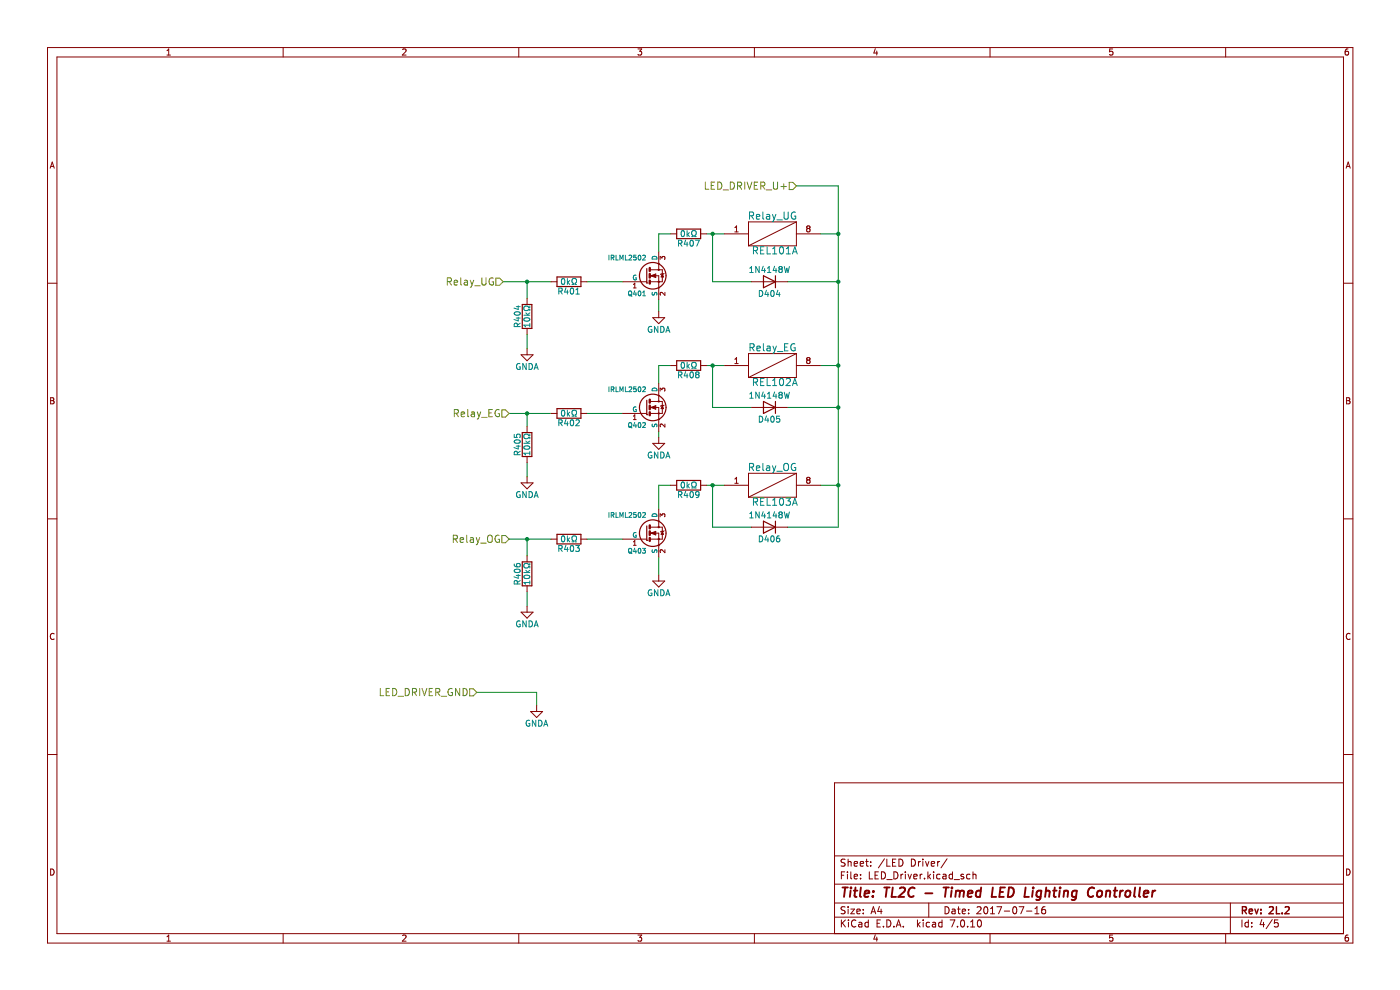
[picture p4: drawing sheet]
<svg xmlns="http://www.w3.org/2000/svg" width="297mm" height="210mm" viewBox="0 0 297 210" stroke-linecap="round" stroke-linejoin="round" font-family="sans-serif">
<g fill="none" stroke="#840000" stroke-width=".21">
<path d="M10.1 10.1h276.9v189.9h-276.9zM12.1 12.1h272.9v185.9h-272.9zM35.4 11.7h.8M35.4 10.8l.4-.4v1.3M60.1 10.1v2M85.4 10.5l.5-.1 .2 .4-.8 .9h.8M110.1 10.1v2M135.3 10.4h.8l-.4 .5 .4 .1v.6l-.2 .1-.6-.1M160 10.1v2M185.7 10.3l-.3 .9h.8M186 10.8v.9M210 10.1v2"/>
<path d="M236 10.4h-.6v.6l.6-.1v.7l-.1 .1-.5-.1M260 10.1v2M286 10.4h-.4l-.2 .3v.7l.2 .3 .4-.1v-.7h-.4l-.2 .2M10.6 35.7l.5-1.3 .4 1.3M10.8 35.3h.6M285.6 35.7l.4-1.3 .4 1.3M285.7 35.3h.6M10.1 60.1h2M285 60.1h2M10.7 84.4h.5l.2 .2-.2 .4 .2 .1 .1 .3-.3 .3h-.5zM10.7 85h.5M285.7 84.4h.4l.3 .2-.3 .4 .3 .1v.3l-.2 .3h-.5z"/>
<path d="M285.7 85h.4M10.1 110.1h2M111.8 117.9v1.3M116.9 114.4h1.3M123.2 114.4h1.3M138 111.8h2.5v2.6h-2.5M139.7 115.6h.1M139.7 110.6h.1M139.7 110.6v1.2M139.7 114.4v1.2M140.9 112.6l-.8 .2M285 110.1h2"/>
<path d="M11.5 134.5a.58 .58 0 0 0-.8 .5 .58 .58 0 0 0 .8 .5M111.8 124.3v1.2M138.5 123.2h2.5l-1.3 1.3zM139.7 122v1.2M286.4 134.5a.58 .58 0 0 0-.8 .5 .58 .58 0 0 0 .8 .5M10.1 160.1h2M285 166.1h-108v31.9M285 160.1h2M10.7 184.3a.66 .66 0 0 1 .8 .7 .66 .66 0 0 1-.8 .6zM35.4 198.7l.4-.4v1.3M35.4 199.6h.8M60.1 198v2"/>
<path d="M85.4 198.5l.5-.2 .2 .4-.8 .9h.8M110.1 198v2M135.3 198.3h.8l-.4 .5 .4 .2v.5l-.2 .1-.6-.1M160 198v2M177 194.5h108M177 191.5h108M177 187.6h108M177 181.6h108M178.5 185.7h.5M178.5 195.1v1.5M178.7 195.8l.7 .8M179.2 184.9h-.7v1.5"/>
<path d="M179.3 192.4l-.6-.1-.2 .2v.4l.6 .3 .2 .3-.3 .3h-.6M179.3 182.3l-.6-.1-.2 .2v.4l.6 .3 .2 .4-.3 .2h-.6M179.4 195.1l-.9 .9M179.8 184.9v.2M179.8 185.4v1M179.9 182.2v1.5M179.9 192.3v.2M179.9 192.8v1M179.9 182.9l.2-.2 .4 .1 .1 .9M180 195.1v.2M180 195.6v1M180.5 192.8h.8l-.8 1h.8"/>
<path d="M180.5 184.9v1.3l.2 .2M181.2 183.2l.7-.1-.1-.3-.4-.1-.2 .3 .1 .7h.5M181.2 185.9l.7-.1-.1-.3-.4-.1-.2 .3 .1 .7h.5M181.6 195.3a.71 .71 0 0 0-1 .5 .71 .71 0 0 0 .7 .8l.3-.1M181.8 193.3l.7-.1-.1-.3-.4-.1-.2 .2v.8h.6M182.2 195.7h.6v.9M182.5 183.2l.7-.1-.1-.3-.4-.1-.2 .3 .1 .7h.5M182.6 186.3v.1M182.6 185.5v.2M182.8 196l-.5 .1-.2 .2 .2 .3h.5M183.1 193.7v.1M183.1 192.9v.1"/>
<path d="M183.6 182.7h.6M183.8 182.2v1.3l.4 .2M184.2 195.7l-.4-.1-.3 .3 .1 .7h.6M184.2 195.1v1.5M184.4 184.9v1.5h.7M184.7 183.6v.1M184.7 182.8v.2M184.8 193.8l.5-1.5 .5 1.5M184.9 193.4h.7M185.6 185.7h.5M185.7 198.3l-.3 .9h.8M186 198.8v.8"/>
<path d="M186.1 195.8h.5M186.3 184.9h-.7v1.5h.7M186.6 192.3l-.4 1h.9M186.8 195.1h-.7v1.5h.7M186.9 192.8v1M187 184.9a.76 .76 0 0 1 .9 .8 .76 .76 0 0 1-.9 .7zM187.4 196.5v.1M187.6 182.2l-1.3 1.9M188.1 195.1a.76 .76 0 0 1 .9 .8 .76 .76 0 0 1-.9 .7zM188.1 182.2v1.5h.7M188.1 186.6h1.2M189.3 183h.5"/>
<path d="M189.6 196.5v.1M189.6 184.9a.76 .76 0 0 1 .9 .8 .76 .76 0 0 1-.9 .7zM190.1 182.2h-.8v1.5h.8M190.1 196.6l.5-1.5 .5 1.5M190.3 196.2h.7M190.7 182.2a.76 .76 0 0 1 .9 .8 .76 .76 0 0 1-.9 .7zM191.1 185.4v1M191.6 185.4l-.5 .3M191.6 196.5v.1M192.1 184.9v.2M192.1 185.4v1M192.6 185.4l.4 1 .3-1"/>
<path d="M193.3 182.2a.76 .76 0 0 1 .9 .8 .76 .76 0 0 1-.9 .7zM193.8 185.9l.8-.1-.1-.3-.4-.1-.3 .3 .1 .7h.6M194.6 195.1v1.5M194.8 196.1l.4 .5M194.8 182.7v1M195.2 195.6l-.6 .6M195.2 185.4v1M195.3 182.7l-.5 .3M195.6 185.4l-.4 .3M195.8 182.2v.2M195.8 182.7v1M195.8 195.1v.2"/>
<path d="M195.8 195.6v1M196.1 186.3v.1M196.3 182.7l.4 1 .4-1M196.8 184.9v1.5M197 185.9l.4 .5M197 191.5v3M197.2 195.7l-.4-.1-.3 .3 .1 .7h.6M197.4 185.4l-.6 .6M197.6 183.2l.7-.1-.1-.3-.4-.1-.2 .3v.7h.6M197.8 195.7h.6l.1 .9M198.1 184.9v.2M198.1 185.4v1"/>
<path d="M198.5 196l-.5 .1-.2 .2 .2 .3h.5M198.9 182.7v1M199.3 182.7l-.4 .3M199.4 185.5l-.4-.1-.3 .3 .1 .7h.6M199.8 195.7l-.4-.1-.3 .3 .2 .7h.5M199.8 195.1v1.5M200.1 185.5h.5l.1 .9M200.5 192.3a.76 .76 0 0 1 .9 .8 .76 .76 0 0 1-.9 .7zM200.7 185.8l-.5 .1-.2 .2 .2 .3h.5M200.9 182.2l-1.3 1.9M201.6 195.1h1l-.7 1.5M202 192.9h.6v.9"/>
<path d="M202.1 185.5l-.5-.1-.3 .3 .2 .7h.6M202.1 184.9v1.5M202.4 186.6h1.2M202.6 193.2l-.5 .1-.2 .2 .2 .3h.5M203.1 192.8h.6M203.1 196.5v.1M203.3 192.3v1.3l.4 .2M203.9 195.3l.2-.2a.8 .8 0 0 1 .5 .8 .8 .8 0 0 1-.5 .7l-.3-.5zM204.1 193.3l.7-.1v-.3l-.5-.1-.2 .2 .1 .8h.6M204.4 185.5l-.3-.1-.3 .3 .1 .2 .5 .1v.4h-.6M205.3 196.5v.1M205.5 193.7v.1"/>
<path d="M205.5 192.9v.1M205.8 185.5l-.5-.1-.2 .3 .1 .7h.6M205.9 196.6h.9M205.9 195.6l.4-.5v1.5M206.4 185.6l.2-.2 .4 .1 .1 .9M206.4 184.9v1.5M207.3 192.5l.5-.2 .3 .5-.9 1h.9M207.5 195.3l.2-.2a.8 .8 0 0 1 .5 .8 .8 .8 0 0 1-.5 .7l-.4-.5zM208.8 192.5l.3-.2a.8 .8 0 0 1 .5 .8 .8 .8 0 0 1-.5 .7l-.4-.5zM210 198v2M210.1 193.8h.9M210.1 192.8l.5-.5v1.5"/>
<path d="M211.5 192.3h1l-.7 1.5M213.1 193.3h1.1M215 192.5l.2-.2a.8 .8 0 0 1 .5 .8 .8 .8 0 0 1-.5 .7l-.4-.5zM216.2 192.3h1l-.6 1.5M217.8 193.3h1.1M219.6 193.8h.8M219.6 192.8l.4-.5v1.5M221.7 192.3l-.4 .1a1.01 1.01 0 0 0 0 1.4l.5-.1v-.5l-.2-.3-.5 .1-.1 .2M236 198.3h-.6v.7l.6-.1v.6l-.1 .1-.5-.1M260 198v2M261 191.5v6.5M263.5 195.1v1.5"/>
<path d="M264.8 195.7l-.4-.1-.3 .3 .2 .7h.5M264.8 195.1v1.5M265.5 196.5v.1M265.5 195.7v.1M267.7 195.1l-.4 1h1M268 195.6v1M269.9 195.1l-1.3 1.9M271.1 195.1h-.7l-.1 .7 .2-.1 .5 .1 .2 .2-.1 .5-.2 .1-.6-.1M285.7 184.3a.66 .66 0 0 1 .7 .7 .66 .66 0 0 1-.7 .6zM286 198.3l-.4 .1-.2 .3v.7l.2 .2 .4-.1v-.6l-.4-.1-.2 .3"/>
</g>
<path d="M263.6 193.1l.7-.1 .1-.2v-.3l-.8-.2v1.5M263.9 193.1l.5 .7M265 193.3l.7-.1-.1-.3-.4-.1-.2 .2 .1 .8h.5M266.2 192.8l.4 1 .3-1M267.5 193.7v.1M267.5 192.9v.1M269.3 192.5l.6-.2 .2 .5-.9 1h.9M270.8 192.3v1.5h.7M272 193.7v.1M272.6 192.5l.6-.2 .3 .5-.9 1h.9" fill="none" stroke="#840000" stroke-width=".3"/>
<g fill="none" stroke="#840000" stroke-width=".4">
<path d="M178.7 188.3h1.2M179.3 188.3l-.2 2M180.5 188.9l-.2 1.4M180.5 188.3v.1M181.1 188.9h.8M181.5 188.3l-.2 1.7v.2l.4 .1M182.6 188.3l-.2 1.7 .3 .3M183.4 189.6l1-.2-.1-.4h-.7l-.2 1 .2 .3 .6-.1M185.2 190.1l-.1 .2M185.3 189v.2M187.6 188.3h1.1M188.2 188.3l-.3 2"/>
<path d="M189.4 188.3l-.3 2h1M190.9 188.4l.3-.1h.5l.2 .1 .1 .4-.1 .3-1.3 1.2h1.2M194 188.4a.88 .88 0 0 0-1 0 .88 .88 0 0 0-.3 1 .69 .69 0 0 0 .3 .8 .69 .69 0 0 0 .8-.1M196.3 189.5h1.5M200.2 188.3h1.1M200.7 188.3l-.2 2M201.9 188.9l-.2 1.4M202 188.3l-.1 .1M202.8 189.1l.6-.2 .3 .3M202.8 188.9l-.1 1.4M203.7 189.2a.5 .5 0 0 1 .7-.2v1.3M203.7 189.2l-.2 1.1"/>
<path d="M205.3 189.6l1-.2-.1-.4h-.7l-.2 1 .2 .3 .6-.1M208.1 189a.66 .66 0 0 0-1 .3l-.1 .6 .2 .3h.7M208.2 188.3l-.3 2M210.6 188.3l-.2 2h.9M212.1 189.2h.7M213.2 188.3h-1l-.2 2h.9M214.1 188.3a.96 .96 0 0 1 1 .5 .96 .96 0 0 1-.3 1.2l-.5 .3h-.5zM217.6 188.3l-.3 2h1M219.1 188.9l-.2 1.4M219.2 188.3v.1M220.9 189a.66 .66 0 0 0-1 .3l-.1 .6 .2 .3h.8M220.9 188.9l-.2 1.6-.4 .4-.5-.1"/>
<path d="M221.8 189.1l.4-.2 .4 .1v1.3M222 188.3l-.3 2M223.4 188.9h.8M223.8 188.3l-.2 1.7v.2l.4 .1M224.8 188.9l-.1 1.4M224.9 188.3v.1M225.8 189.1l.3-.2 .4 .1v1.3M225.8 188.9l-.2 1.4M228.4 189a.66 .66 0 0 0-1 .3v.6l.1 .3h.8M228.4 188.9l-.2 1.6-.4 .4-.5-.1M232.1 188.4a.88 .88 0 0 0-1 0 .88 .88 0 0 0-.3 1 .69 .69 0 0 0 .3 .8 .69 .69 0 0 0 .8-.1M232.9 189.1l.1-.1a.5 .5 0 0 1 .8 .3v.6l-.3 .3a.5 .5 0 0 1-.8-.3z"/>
<path d="M234.7 189.1l.3-.2 .5 .1-.1 1.3M234.7 188.9l-.1 1.4M236.3 188.9h.7M236.6 188.3l-.2 1.7 .1 .2 .3 .1M237.7 188.9l-.2 1.4M238.2 188.9l-.3 .1-.3 .3M238.9 189.1l.1-.1a.5 .5 0 0 1 .8 .3l-.1 .6-.2 .3a.5 .5 0 0 1-.8-.3zM240.8 188.3l-.2 1.7 .2 .3M241.9 188.3l-.3 1.7 .3 .3M242.6 189.6l1-.2v-.4h-.8l-.2 1 .2 .3 .6-.1M244.5 188.9l-.1 1.4M245.1 188.9l-.4 .1-.2 .3"/>
</g>
<g fill="none" stroke="#008400" stroke-width=".21">
<path d="M168.9 39.5h8.9v72.3h-10.8M106.7 59.8h10.2M111.8 59.8v3.5M124.5 59.8h7.6M142.3 49.6h-2.6v3.8M149.9 49.6h3.8M151.2 49.6v10.2h8.2M167 59.8h10.8M174 49.6h3.8M111.8 70.9v3.1M139.7 63.6v2.5M142.3 77.5h-2.6v3.9"/>
<path d="M149.9 77.5h3.8M151.2 77.5v8.9h8.2M174 77.5h3.8M108 87.7h8.9M111.8 87.7v2.8M111.8 98.1v3.1M124.5 87.7h7.6M139.7 91.5v1.3M167 86.4h10.8M108 114.4h8.9M111.8 114.4v3.5M124.5 114.4h7.6"/>
<path d="M139.7 118.2v3.8M142.3 102.9h-2.6v5.1M149.9 102.9h3.8M151.2 102.9v8.9h8.2M174 102.9h3.8M111.8 125.5v3.1M101.1 146.9h12.7v2.8"/>
</g>
<g fill="none" stroke="#848400" stroke-width=".21">
<path d="M149.6 38.6v1.5h.8M150.9 39.3h.5M151.6 38.6h-.7v1.5h.7M152.3 38.6a.77 .77 0 0 1 .8 .8 .77 .77 0 0 1-.8 .7zM154.9 38.6a.77 .77 0 0 1 .9 .8 .77 .77 0 0 1-.9 .7zM156.5 39.4l.7-.1 .1-.2v-.3l-.8-.2v1.5M156.8 39.4l.5 .7M158 38.6v1.5M158.5 38.6l.5 1.5 .5-1.5M160 39.3h.5M160.7 38.6h-.7v1.5h.7M161.4 39.4l.7-.1 .2-.2-.1-.3-.8-.2v1.5"/>
<path d="M161.8 39.4l.5 .7M164.1 38.6v1.3l.3 .2h.4l.2-.2v-1.3M165.7 39.6h1.1M166.3 39v1.1M167.4 38.7h.8l.7 .8-.7 .7h-.8zM94.9 59.7h.7l.2-.3-.1-.3-.8-.2v1.6M95.3 59.7l.5 .8M96.4 60l.7-.2-.1-.3-.4-.1-.2 .3v.7h.6M97.7 58.9v1.3l.3 .3M98.5 59.5h.6l.1 1M99.2 59.8l-.5 .1-.2 .2 .2 .4 .5-.1M99.8 59.4l.3 1.1"/>
<path d="M100.5 59.4l-.4 1.1M102.2 58.9v1.3l.3 .3 .5-.1 .1-.2v-1.3M104.6 59a.71 .71 0 0 0-.9 .7 .71 .71 0 0 0 .9 .7l.1-.6h-.3M105.2 59h.8l.7 .8-.7 .7h-.8zM153.4 40.3h1.2M162.6 40.3h1.1M100.1 60.5l-.3 .5M100.7 60.6h1.2M96.4 87.7l.7-.1 .2-.2-.1-.4-.8-.1v1.5M96.8 87.7l.5 .7M97.8 87.9l.8-.2-.1-.2-.4-.1-.3 .2 .1 .7h.6M99.2 86.9v1.3l.2 .2"/>
<path d="M100 87.5h.6l.1 .9M100.7 87.7l-.5 .1-.3 .2 .3 .4 .5-.1M101.3 87.4l.3 1M101.6 88.4l-.3 .5M102 87.4l-.4 1M102.2 88.5h1.2M103.7 87.6h.5M104.4 86.9h-.7v1.5h.7M105.9 86.9a.71 .71 0 0 0-.9 .7 .71 .71 0 0 0 .9 .7l.1-.6h-.3M106.5 86.9h.7l.8 .8-.8 .8h-.7zM96.2 114.3h.7l.1-.3v-.3l-.8-.2v1.6M96.5 114.3l.5 .8"/>
<path d="M97.6 114.6l.7-.2v-.3l-.5-.1-.2 .3 .1 .7h.6M99 113.5v1.3l.2 .3M99.8 114.1h.6l.1 1M100.5 114.4l-.6 .1-.2 .2 .2 .4 .6-.1M101 114l.4 1.1M101.4 115.1l-.4 .5M101.8 114l-.4 1.1M102 115.2h1.1M103.5 113.8l.3-.3a.51 .51 0 0 1 .6 .5v.6a.51 .51 0 0 1-.5 .5 .51 .51 0 0 1-.5-.5zM105.9 113.6a.71 .71 0 0 0-.9 .7 .71 .71 0 0 0 .9 .7l.1-.6h-.3M106.5 113.6h.7l.8 .8-.8 .7h-.7zM80.7 146v1.6h.7"/>
<path d="M81.9 146.8h.5M82.6 146h-.7v1.6h.7M83.3 146a.77 .77 0 0 1 .9 .8 .77 .77 0 0 1-.9 .8zM84.5 147.7h1.1M86 146a.77 .77 0 0 1 .9 .8 .77 .77 0 0 1-.9 .8zM87.5 146.8h.7l.2-.3-.1-.3-.8-.2v1.6M87.9 146.8l.5 .8M89 146v1.6M89.5 146l.5 1.6 .6-1.6M91.1 146.8h.5M91.8 146h-.7v1.6h.7M92.4 146.8h.8l.1-.3-.1-.3-.8-.2v1.6"/>
<path d="M92.8 146.8l.5 .8M93.6 147.7h1.2M95.9 146.1a.71 .71 0 0 0-.9 .7 .71 .71 0 0 0 .9 .7l.1-.6h-.3M97.5 146v1.6l-.9-1.6v1.6M98.2 146a.77 .77 0 0 1 .9 .8 .77 .77 0 0 1-.9 .8zM99.6 146.1h.8l.7 .8-.7 .7h-.8z"/>
</g>
<path d="M110.8 119.2h2v5.1h-2zM118.2 113.3h5v2.1h-5zM137.2 114.6h.1M137.2 111.6v3" fill="none" stroke="#840000" stroke-width=".25"/>
<g fill="none" stroke="#008484" stroke-width=".21">
<path d="M109.1 119.6l.1 .4 .2 .2h.7l.3-.2-.2-.4h-.6v.4l.2 .2M112.4 119.5v.3h-.2a.54 .54 0 0 0-.8-.3 .54 .54 0 0 0-.2 .8l.6 .2 .4-.3h.2v.3M118.6 116.4l.6-.1v-.5l-.6-.1v1.3M118.9 116.4l.4 .6M119.2 113.8l.2-.1a.68 .68 0 0 1 .4 .6 .68 .68 0 0 1-.4 .6l-.3-.4zM120.1 115.6l-.3 .9h.7M120.4 113.7v1.2M120.4 116.1v.9M120.5 114.5l.4 .4M120.9 114.1l-.5 .5M121.1 115.8l.2-.1a.68 .68 0 0 1 .4 .6 .68 .68 0 0 1-.4 .7l-.3-.5zM121.3 114.9h.3v-.2a.54 .54 0 0 1-.2-.7 .54 .54 0 0 1 .7-.3l.2 .6-.3 .4v.2h.3"/>
<path d="M122.1 115.7h.8l-.4 .5 .3 .1v.6l-.1 .1-.6-.1M109.2 120.9a.75 .75 0 0 1 1.2 .3 .72 .72 0 0 1-1.3-.2zM109.5 122.1h.9M109.8 123.9l-.1-.6-.5-.1-.1 .7h1.3M109.9 121.9v.8l-.9-.3M110.4 123.1l-.6 .5M111.1 121.5h1.3M111.2 122.2a.75 .75 0 0 1 1.2 .2 .72 .72 0 0 1-1.3-.1zM111.5 121l.5 .5M112.4 123.2v.7M112.4 123.6h-1.3l.4 .3M112.4 121l-.5 .3"/>
<path d="M138.2 125.2a.58 .58 0 0 0-.7 .5 .58 .58 0 0 0 .8 .5v-.4h-.2M139.6 125.1v1.3l-.8-1.3v1.3M140.2 125.1a.64 .64 0 0 1 .7 .6 .64 .64 0 0 1-.7 .7zM141.3 126.4l.4-1.3 .4 1.3M141.4 126h.6"/>
</g>
<path d="M137.8 111.4v.7M137.8 112.7v.8M137.8 114.1v.6" fill="none" stroke="#840000" stroke-width=".51"/>
<path d="M140.5 112.7l.3 .6h-.5z" fill="#840000"/>
<path d="M138 113.1h1.7v1.3M139.7 114.4h.1M140.5 112.7l.3 .6h-.5z" fill="none" stroke="#840000" stroke-width=".21"/>
<path d="M138.1 113.1l1-.4v.8z" fill-rule="evenodd" fill="#840000"/>
<g fill="none" stroke="#840000" stroke-width=".21">
<path d="M116.9 59.8h1.3M123.2 59.8h1.3M110.5 75.3h2.6l-1.3 1.2zM111.8 63.3v1.3M111.8 69.7v1.2M111.8 74v1.3M142.3 77.5h1.3M148.6 77.5h1.3M111.8 90.5v1.3M111.8 96.8v1.3M116.9 87.7h1.3M123.2 87.7h1.3"/>
<path d="M138 85.2h2.5v2.5h-2.5M138.5 94h2.5l-1.3 1.3zM139.7 89h.1M139.7 83.9h.1M139.7 83.9v1.3M139.7 87.7v1.3M139.7 92.8v1.2M140.9 85.9l-.8 .3M110.5 102.4h2.6l-1.3 1.3zM111.8 101.2v1.2M132.1 114.4h5.1M134.4 115.7h.6"/>
<path d="M134.4 114.9l.3-.2v1M138.1 113.1l1-.4v.8zM138.1 113.1h.1M138.2 113.1h.1M139.7 108v2.6M139.7 115.6v2.6M140 109.6v-.6l.4 .3 .1-.3h.5v.6M141.1 116.6v.6l-.8-.6-.3 .2 .1 .4M110.5 129.9h2.6l-1.3 1.2zM111.8 128.6v1.3M112.6 150.9h2.5l-1.3 1.3zM113.8 149.7v1.2"/>
<circle cx="139.7" cy="114.4" r=".13"/>
<circle cx="139.7" cy="111.8" r=".13"/>
</g>
<g fill="none" stroke="#840000" stroke-width=".25">
<path d="M118.2 58.8h5v2h-5zM110.8 64.6h2v5.1h-2zM143.6 76.5h5v2.1h-5zM110.8 91.8h2v5h-2zM118.2 86.7h5v2h-5zM137.2 88h.1M137.2 84.9v3.1"/>
<circle cx="138.5" cy="113.1" r="2.82"/>
</g>
<g fill="none" stroke="#008484" stroke-width=".21">
<path d="M119.3 59.1h.1a.68 .68 0 0 1 .4 .6 .68 .68 0 0 1-.4 .6 .84 .84 0 0 1-.1-1.2zM120.4 59.1v1.2M120.5 59.9l.4 .4M120.9 59.5l-.5 .5M109.2 66.3a.75 .75 0 0 1 1.2 .3 .72 .72 0 0 1-1.3-.2zM109.5 67.5h.9M109.5 65h.9M109.8 69.3l-.1-.6-.5-.1-.1 .7h1.3M109.9 64.9v.7l-.9-.3M109.9 67.3v.8l-.9-.3M110.3 77.2a.58 .58 0 0 0-.7 .6 .58 .58 0 0 0 .8 .5v-.5h-.3M110.4 68.6l-.6 .4"/>
<path d="M111.1 66.9h1.3M111.2 67.6a.75 .75 0 0 1 1.2 .2 .72 .72 0 0 1-1.3-.1zM111.5 66.4l.5 .5M111.6 77.1v1.3l-.7-1.3v1.3M112.2 77.1a.64 .64 0 0 1 .8 .6 .64 .64 0 0 1-.8 .7zM112.4 64.9v.3h-.2a.54 .54 0 0 0-.8-.2 .54 .54 0 0 0-.2 .7l.6 .2 .4-.3h.2v.3M112.4 68.6v.7M112.4 69h-1.3l.4 .3M112.4 66.4l-.5 .3M113.3 78.4l.4-1.3 .5 1.3M113.4 78h.6M118.6 61.8l.6-.1v-.5l-.6-.1v1.3"/>
<path d="M118.9 61.8l.4 .6M120.1 61l-.3 1h.7M120.4 61.5v.9M121.1 61.2l.2-.1a.68 .68 0 0 1 .4 .6 .68 .68 0 0 1-.4 .7l-.3-.5zM121.3 60.3h.3v-.2a.54 .54 0 0 1-.2-.7 .54 .54 0 0 1 .7-.3l.2 .6-.3 .4v.2h.3M122.2 62.4h.7M122.2 61.5l.3-.4v1.3M143.9 79.5h.7v-.5l-.7-.1v1.3M144.2 79.5l.5 .7M144.6 77l.2-.1a.68 .68 0 0 1 .4 .6 .68 .68 0 0 1-.4 .6l-.3-.5zM145.5 78.8l-.3 .9h.7M145.8 76.9v1.2"/>
<path d="M145.8 79.3v.9M145.9 77.6l.3 .5M146.2 77.3l-.4 .5M146.5 79l.2-.1a.68 .68 0 0 1 .4 .6 .68 .68 0 0 1-.4 .7l-.3-.5zM146.7 78.1h.3v-.2a.54 .54 0 0 1-.2-.8 .54 .54 0 0 1 .7-.2l.2 .6-.3 .4v.2h.3M147.8 79.4l-.2-.2 .2-.3h.3l.2 .2-.2 .3M147.8 79.4l-.2 .3v.3l.2 .2 .4-.1 .1-.2v-.2l-.2-.3M147.8 79.4h.3M109.1 92.2v.6h.6l-.1-.6h.6l.2 .1-.2 .5M109.2 93.4a.61 .61 0 0 1 .7-.2 .61 .61 0 0 1 .4 .6 .75 .75 0 0 1-1.2-.2zM109.5 94.6h.9M109.8 96.4l-.1-.6h-.5l-.1 .6h1.3"/>
<path d="M109.9 94.5v.7l-.9-.3M110.4 95.7l-.6 .4M111.1 94h1.3M111.2 94.8a.75 .75 0 0 1 1.2 .2 .72 .72 0 0 1-1.3-.1zM111.5 93.5l.5 .5M112.4 92.1v.3h-.2a.54 .54 0 0 0-.8-.3 .54 .54 0 0 0-.2 .8l.6 .2 .4-.3h.2v.3M112.4 96.1h-1.3l.4 .4M112.4 95.8v.7M112.4 93.5l-.5 .4M118.6 89.7l.6-.1v-.4l-.6-.2v1.3M118.9 89.7l.4 .6M119.3 87.1l.1-.1a.68 .68 0 0 1 .4 .6 .68 .68 0 0 1-.4 .7 .84 .84 0 0 1-.1-1.2z"/>
<path d="M120.1 89l-.3 .9h.7M120.4 87v1.3M120.4 89.5v.8M120.5 87.8l.4 .5M120.9 87.4l-.5 .5M121.1 89.2l.2-.2a.68 .68 0 0 1 .4 .7 .68 .68 0 0 1-.4 .6l-.3-.5zM121.3 88.3h.3v-.3a.54 .54 0 0 1-.2-.7 .54 .54 0 0 1 .7-.2l.2 .6-.3 .3v.3h.3M122.2 89.2l.5-.2 .2 .4-.8 .9h.8M138.2 96a.58 .58 0 0 0-.7 .5 .58 .58 0 0 0 .8 .5v-.4h-.2M139.6 95.9v1.3l-.8-1.3v1.3M140.2 95.9a.64 .64 0 0 1 .7 .6 .64 .64 0 0 1-.7 .7zM141.3 97.2l.4-1.3 .4 1.3"/>
<path d="M141.4 96.8h.6M110.3 104.3a.58 .58 0 0 0-.7 .6 .58 .58 0 0 0 .8 .5v-.4h-.3M111.6 104.3v1.2l-.7-1.2v1.2M112.2 104.3a.64 .64 0 0 1 .8 .6 .64 .64 0 0 1-.8 .6zM113.3 105.5l.4-1.2 .5 1.2M113.4 105.2h.6M129.2 108.7v1M129.7 109.3l.5-.1v-.4l-.5-.1v1M129.9 109.3l.3 .4M130.7 108.7v1h.5M131.5 109.7v-1l.3 .8 .4-.8v1M132.7 108.7v1h.5"/>
<path d="M133.4 108.8l.4-.1 .2 .3-.6 .7h.6M133.5 116.4l.5 .1v.5l-.2 .3-.4-.1-.1-.5zM133.5 117.1l.6 .3M134.7 116.3l-.3 .7h.6M134.9 116.7v.6M134.9 113a.46 .46 0 0 0-.6 .5 .46 .46 0 0 0 .7 .4v-.4h-.2M134.9 108.7h-.4l-.1 .5h.5v.4h-.5M135.5 108.8l.1-.1a.49 .49 0 0 1 .4 .6 .49 .49 0 0 1-.5 .4l-.1-.3zM135.5 116.4l.1-.1a.49 .49 0 0 1 .4 .5 .49 .49 0 0 1-.5 .5l-.1-.3zM136.3 116.3h.6l-.3 .4 .3 .1v.4h-.6M136.3 108.8l.4-.1 .2 .3-.6 .7h.6M138.4 116.6v.5a.42 .42 0 0 0 .6-.4h.3v.5"/>
<path d="M138.5 109.1a.53 .53 0 0 1 .6-.1 .53 .53 0 0 1 .3 .5h-1.1zM110.3 131.8a.58 .58 0 0 0-.7 .5 .58 .58 0 0 0 .8 .5v-.4h-.3M111.6 131.7v1.3l-.7-1.3v1.3M112.2 131.7a.64 .64 0 0 1 .8 .6 .64 .64 0 0 1-.8 .7zM113.3 133l.4-1.3 .5 1.3M113.4 132.6h.6M112.3 152.8a.58 .58 0 0 0-.7 .6 .58 .58 0 0 0 .8 .5v-.4h-.2M113.7 152.8v1.2l-.8-1.2v1.2M114.3 152.8a.64 .64 0 0 1 .7 .6 .64 .64 0 0 1-.7 .6zM115.4 154l.4-1.2 .4 1.2M115.5 153.7h.6"/>
</g>
<path d="M137.8 84.8v.6M137.8 86v.8M137.8 87.4v.7" fill="none" stroke="#840000" stroke-width=".51"/>
<path d="M140.5 86l.3 .7h-.5z" fill="#840000"/>
<path d="M138 86.4h1.7v1.3M139.7 87.7h.1M140.5 86l.3 .7h-.5z" fill="none" stroke="#840000" stroke-width=".21"/>
<path d="M138.1 86.4l1-.4v.8z" fill-rule="evenodd" fill="#840000"/>
<g fill="none" stroke="#840000" stroke-width=".21">
<path d="M138 57.2h2.5v2.6h-2.5M139.7 56h.1M139.7 56v1.2M139.7 59.8v1.2M140.9 58l-.8 .2M142.3 49.6h1.3M148.6 49.6h1.3M138.5 67.4h2.5l-1.3 1.3zM139.7 61h.1M139.7 66.1v1.3M153.7 77.5h5.1M155.9 77.1h.7"/>
<path d="M155.9 76.2l.4-.3v1.2M168.9 75h-10.1v5.1M168.9 75v5.1h-10.1M168.9 75l-10.1 5.1M168.9 77.5h5.1M171.4 76.4l-.3 .2 .1 .4 .2 .1h.3l.2-.2v-.3l-.3-.2M171.4 76.4l-.3-.2 .3-.3h.2l.3 .2-.3 .3M171.4 76.4h.2M132.1 87.7h5.1M134.4 89h.6M134.4 88.3l.3-.3v1M138.1 86.4l1-.4v.8z"/>
<path d="M138.1 86.4h.1M138.2 86.4h.1M139.7 81.4v2.5M139.7 89v2.5M140 83v-.7l.4 .4 .1-.3h.5v.6M141.1 89.9v.7l-.8-.7-.3 .2 .1 .4M159.4 86.4h7.6M142.3 102.9h1.3M148.6 102.9h1.3M153.7 102.9h5.1M155.9 101.6l.4-.4v1.3M155.9 102.5h.7"/>
<path d="M159.4 111.8h7.6M168.9 102.9h5.1M168.9 100.4h-10.1v5.1M168.9 100.4v5.1h-10.1M168.9 100.4l-10.1 5.1M171.4 101.8l-.3-.2 .3-.4h.2l.3 .3-.3 .3M171.4 101.8l-.3 .2 .1 .4 .2 .1h.3l.2-.2v-.3l-.3-.2M171.4 101.8h.2"/>
<circle cx="139.7" cy="87.7" r=".13"/>
<circle cx="139.7" cy="85.2" r=".13"/>
</g>
<g fill="none" stroke="#840000" stroke-width=".25">
<path d="M137.2 57v3M143.6 48.6h5v2h-5zM137.2 60h.1M162 85.2l2.5 1.2-2.5 1.3zM164.5 85.2v2.5M143.6 101.9h5v2.1h-5zM162 110.6l2.5 1.2-2.5 1.3zM164.5 110.6v2.5"/>
<circle cx="138.5" cy="86.4" r="2.82"/>
</g>
<g fill="none" stroke="#008484" stroke-width=".21">
<path d="M143.9 51.6h.7v-.5l-.7-.2v1.3M144.2 51.6l.5 .6M144.6 49l.2-.1a.68 .68 0 0 1 .4 .7 .68 .68 0 0 1-.4 .6l-.3-.5zM145.5 50.9l-.3 .9h.7M145.8 48.9v1.3M145.8 51.4v.8M145.9 49.7l.3 .5M146.2 49.3l-.4 .5M146.5 51.1l.2-.2a.68 .68 0 0 1 .4 .7 .68 .68 0 0 1-.4 .6l-.3-.5zM146.7 50.2h.3v-.3a.54 .54 0 0 1-.2-.7 .54 .54 0 0 1 .7-.2l.2 .6-.3 .3v.3h.3M147.5 50.9h.9l-.6 1.3M138.2 69.3a.58 .58 0 0 0-.7 .6 .58 .58 0 0 0 .8 .5v-.4h-.2"/>
<path d="M139.6 69.2v1.3l-.8-1.3v1.3M140.2 69.2a.64 .64 0 0 1 .7 .7 .64 .64 0 0 1-.7 .6zM141.3 70.5l.4-1.3 .4 1.3M141.4 70.1h.6M159.1 73.7l.7-.1 .2-.2-.1-.3-.8-.2v1.5M159.5 73.7l.5 .7M160.6 73.9l.7-.1-.1-.3-.4-.1-.2 .2v.8h.6M161.9 72.9v1.3l.3 .2M162.7 73.5h.6l.1 .9M163.4 73.8h-.5l-.2 .3 .2 .3h.5M164 73.4l.3 1M164.3 74.4l-.3 .5"/>
<path d="M164.7 73.4l-.4 1M164.9 74.6h1.2M166.4 73.6h.6M167.2 72.9h-.8v1.5h.8M168.6 73a.71 .71 0 0 0-.9 .7 .71 .71 0 0 0 .9 .7l.1-.6h-.3M129.2 82.1v1M129.7 82.6l.5-.1v-.3l-.5-.1v1M129.9 82.6l.3 .5M130.7 82.1v1h.5M131.5 83.1v-1l.3 .7 .4-.7v1M132.7 82.1v1h.5M133.4 82.2l.4-.1 .2 .3-.6 .7h.6"/>
<path d="M133.5 89.7l.5 .1v.5l-.2 .4-.4-.2-.1-.5zM133.5 90.4l.6 .4M134.7 89.6l-.3 .7h.6M134.9 90v.7M134.9 86.3a.46 .46 0 0 0-.6 .5 .46 .46 0 0 0 .7 .4v-.3h-.2M134.9 82.1h-.4l-.1 .4h.5v.5h-.5M135.5 82.2l.1-.1a.49 .49 0 0 1 .4 .5 .49 .49 0 0 1-.5 .4l-.1-.3zM135.5 89.8l.1-.1a.49 .49 0 0 1 .4 .5 .49 .49 0 0 1-.5 .4l-.1-.3zM136.3 89.8l.4-.1 .2 .2-.6 .8h.6M136.3 82.2l.4-.1 .2 .3-.6 .7h.6M138.4 89.9v.6a.42 .42 0 0 0 .6-.5h.3v.5M138.5 82.4a.53 .53 0 0 1 .6-.1 .53 .53 0 0 1 .3 .6h-1.1z"/>
<path d="M159 99.1l.7-.1 .2-.2-.1-.4-.8-.1v1.5M159.1 84.5h.7M159.1 83.6l.3-.4v1.3M159.4 99.1l.5 .7M159.8 81.1l.8-.1 .1-.2-.1-.4-.8-.1v1.5M160.2 81.1l.5 .7M160.5 99.3l.7-.1-.1-.3-.4-.1-.2 .2v.8h.6M161.1 83.2v1.3l-.8-1.3v1.3M161.1 88.3a.64 .64 0 0 1 .7 .6 .64 .64 0 0 1-.7 .6zM161.4 81h.5M161.8 98.3v1.3l.3 .2M161.9 83.1l-.3 .9h.8"/>
<path d="M162.1 80.3h-.7v1.5h.7M162.2 83.6v.9M162.6 88.2l-.3 .9h.8M162.6 98.9h.6l.1 .9M162.7 80.3v1.5h.8M162.8 84.5h.7M162.8 83.6l.4-.4v1.3M162.9 88.7v.8M163.3 99.2h-.5l-.2 .3 .2 .3h.5M163.6 88.4l.2-.1a.68 .68 0 0 1 .4 .6 .68 .68 0 0 1-.4 .6l-.3-.4zM163.9 98.8l.3 1M163.9 81.8h.9"/>
<path d="M163.9 80.7l.4-.4v1.5M164.2 99.8l-.3 .5M164.3 83.1l-.3 .9h.8M164.6 98.8l-.4 1M164.6 83.6v.9M164.8 100h1.2M165.4 88.3h-.6l-.1 .6 .6-.1 .1 .6-.2 .1-.5-.1M165.5 83.7l-.3 .3 .1 .3 .2 .2 .3-.1 .2-.2v-.2l-.3-.3M165.5 83.7l-.3-.2 .3-.3h.2l.3 .2-.3 .3M165.5 83.7h.2M165.5 80.4l.2-.1a.81 .81 0 0 1 .5 .7 .81 .81 0 0 1-.5 .8l-.2-.2-.1-.4zM166.3 98.5l.3-.2a.51 .51 0 0 1 .7 .5v.5a.51 .51 0 0 1-.5 .5 .51 .51 0 0 1-.5-.5z"/>
<path d="M166.4 83.2l.3 1.3 .2-.9 .3 .9 .3-1.3M166.8 80.4l.6-.1 .3 .4-1 1.1h1M168.1 81.8l.5-1.5 .5 1.5M168.3 81.4h.7M168.7 98.4a.71 .71 0 0 0-.8 .7 .71 .71 0 0 0 .8 .7l.1-.6h-.3M143.9 104.9h.7v-.5l-.7-.1v1.2M144.2 104.9l.5 .6M144.7 102.3l.1-.1a.68 .68 0 0 1 .4 .7 .68 .68 0 0 1-.4 .6 .84 .84 0 0 1-.1-1.2zM145.5 104.2l-.3 .9h.7M145.8 102.2v1.3M145.8 104.7v.8M145.9 103l.3 .5"/>
<path d="M146.2 102.7l-.4 .5M146.5 104.3h.2a.68 .68 0 0 1 .4 .6 .68 .68 0 0 1-.4 .6 .84 .84 0 0 1-.2-1.2zM146.7 103.5h.3v-.2a.54 .54 0 0 1-.2-.8 .54 .54 0 0 1 .7-.2l.2 .6-.3 .4v.2h.3M148.3 104.8l-.2 .3-.4-.1-.1-.6 .5-.1 .2 .2-.1 .7-.1 .3h-.4M159.1 109l.3-.4v1.3M159.1 109.9h.7M159.8 106.5l.8-.1 .1-.2-.1-.4-.8-.1v1.5M160.2 106.5l.5 .7M161.1 108.6v1.3l-.8-1.3v1.3M161.1 113.7a.64 .64 0 0 1 .7 .6 .64 .64 0 0 1-.7 .6zM161.4 106.4h.5M161.9 108.5l-.3 .9h.8"/>
<path d="M162.1 105.7h-.7v1.5h.7M162.2 109v.9M162.6 113.6l-.3 .9h.8M162.7 105.7v1.5h.8M162.8 109l.4-.4v1.3M162.8 109.9h.7M162.9 114.1v.8M163.6 113.8l.2-.1a.68 .68 0 0 1 .4 .6 .68 .68 0 0 1-.4 .6l-.3-.4zM163.9 106.1l.4-.4v1.5M163.9 107.2h.9M164.3 108.5l-.3 .9h.8M164.6 109v.9"/>
<path d="M165.3 113.7h-.3l-.2 .3-.1 .7 .3 .2 .4-.1-.1-.6h-.3l-.3 .2M165.5 109.1l-.3-.2 .3-.3h.2l.3 .2-.3 .3M165.5 109.1l-.3 .3 .1 .3 .2 .2 .3-.1 .2-.2v-.2l-.3-.3M165.5 109.1h.2M165.6 105.7h.1a.81 .81 0 0 1 .5 .7 .81 .81 0 0 1-.5 .8 1.01 1.01 0 0 1-.1-1.5zM166.4 108.6l.3 1.3 .2-.9 .3 .9 .3-1.3M166.7 105.7h1l-.5 .5 .4 .2v.6l-.2 .2-.7-.2M168.1 107.2l.5-1.5 .5 1.5M168.3 106.8h.7"/>
</g>
<path d="M137.8 56.8v.7M137.8 58.1v.8M137.8 59.5v.6" fill="none" stroke="#840000" stroke-width=".51"/>
<path d="M140.5 58.1l.3 .7h-.5z" fill="#840000"/>
<path d="M138 58.5h1.7v1.3M139.7 59.8h.1M140.5 58.1l.3 .7h-.5z" fill="none" stroke="#840000" stroke-width=".21"/>
<path d="M138.1 58.5l1-.4v.8z" fill-rule="evenodd" fill="#840000"/>
<g fill="none" stroke="#840000" stroke-width=".21">
<path d="M132.1 59.8h5.1M138.1 58.5l1-.4v.8zM138.1 58.5h.1M138.2 58.5h.1M139.7 53.4v2.6M140 55v-.6l.4 .3 .1-.3h.5v.6M153.7 49.6h5.1M155.9 49.2h.7M155.9 48.3l.4-.4v1.3M159.4 59.8h7.6M168.9 47.1h-10.1v5M168.9 47.1v5h-10.1"/>
<path d="M168.9 47.1l-10.1 5M168.9 49.6h5.1M171.4 48.5l-.3 .2 .1 .4 .2 .1 .3-.1 .2-.2v-.2l-.3-.2M171.4 48.5l-.3-.3 .3-.3h.2l.3 .3-.3 .3M171.4 48.5h.2M134.4 61.1h.6M134.4 60.4l.3-.3v1M139.7 61v2.6M141.1 62v.6l-.8-.6-.3 .2 .1 .4"/>
<circle cx="139.7" cy="59.8" r=".13"/>
<circle cx="139.7" cy="57.2" r=".13"/>
</g>
<g fill="none" stroke="#840000" stroke-width=".25">
<path d="M162 58.5l2.5 1.3-2.5 1.2zM164.5 58.5v2.5"/>
<circle cx="138.5" cy="58.5" r="2.82"/>
</g>
<g fill="none" stroke="#008484" stroke-width=".21">
<path d="M129.2 54.1v1M129.7 54.7l.5-.1v-.4l-.5-.1v1M129.9 54.7l.3 .4M130.7 54.1v1h.5M131.5 55.1v-1l.3 .8 .4-.8v1M132.7 54.1v1h.5M133.4 54.2l.4-.1 .2 .3-.6 .7h.6M134.9 58.4a.46 .46 0 0 0-.6 .5 .46 .46 0 0 0 .7 .4v-.4h-.2M134.9 54.1h-.4l-.1 .5h.5v.5h-.5M135.5 54.2l.1-.1a.49 .49 0 0 1 .4 .6 .49 .49 0 0 1-.5 .4l-.1-.3zM136.3 54.2l.4-.1 .2 .3-.6 .7h.6M138.5 54.5a.53 .53 0 0 1 .6-.1 .53 .53 0 0 1 .3 .6h-1.1z"/>
<path d="M159 45.8l.7-.1 .2-.2-.1-.4-.8-.1v1.5M159.1 57.8h.7M159.1 56.9l.3-.4v1.3M159.4 45.8l.5 .7M159.8 53.1h.8l.1-.3-.1-.3-.8-.2v1.6M160.2 53.1l.5 .8M160.5 46l.7-.2-.1-.2-.4-.1-.2 .2v.7h.6M161.1 56.5v1.3l-.8-1.3v1.3M161.4 53.1h.5M161.8 45v1.3l.3 .2M161.9 56.5l-.3 .9h.8M162.1 52.3h-.7v1.6h.7"/>
<path d="M162.2 57v.8M162.6 45.6h.6l.1 .9M162.7 52.3v1.6h.8M162.8 57.8h.7M162.8 56.9l.4-.4v1.3M163.3 45.8l-.5 .1-.2 .2 .2 .4 .5-.1M163.9 45.5l.3 1M163.9 53.9h.9M163.9 52.8l.4-.5v1.6M164.2 46.5l-.3 .5M164.3 56.5l-.3 .9h.8M164.6 45.5l-.4 1"/>
<path d="M164.6 57v.8M164.8 46.6h1.2M165.5 57.1l-.3 .2 .1 .4 .2 .1 .3-.1 .2-.1v-.3l-.3-.2M165.5 57.1l-.3-.3 .3-.3h.2l.3 .3-.3 .3M165.5 57.1h.2M165.5 52.5l.2-.2a.81 .81 0 0 1 .5 .8 .81 .81 0 0 1-.5 .8l-.2-.2-.1-.4zM166.3 45v1.2l.3 .3 .5-.1 .1-.2v-1.2M166.4 56.5l.3 1.3 .2-.9 .3 .9 .3-1.3M166.8 53.9h.9M166.8 52.8l.4-.5v1.6M168.1 53.9l.5-1.6 .5 1.6M168.3 53.4h.7"/>
<path d="M168.7 45a.71 .71 0 0 0-.8 .7 .71 .71 0 0 0 .8 .7l.1-.6h-.3M133.5 61.8l.5 .1v.5l-.2 .3-.4-.1-.1-.5zM133.5 62.5l.6 .3M134.7 61.7l-.3 .7h.6M134.9 62.1v.6M135.5 61.8l.1-.1a.49 .49 0 0 1 .4 .6 .49 .49 0 0 1-.5 .4l-.1-.3zM136.3 62.7h.6M136.3 62l.3-.3v1M138.4 62v.5a.42 .42 0 0 0 .6-.4h.3v.5M161.1 61.6a.64 .64 0 0 1 .7 .6 .64 .64 0 0 1-.7 .7zM162.6 61.6l-.3 .9h.8M162.9 62v.9"/>
<path d="M163.7 61.7l.1-.1a.68 .68 0 0 1 .4 .6 .68 .68 0 0 1-.4 .7 .84 .84 0 0 1-.1-1.2zM165 61.6l-.3 .9h.8M165.3 62v.9"/>
</g>
<g fill="#008400">
<circle cx="111.8" cy="114.4" r=".46"/>
<circle cx="151.2" cy="102.9" r=".46"/>
<circle cx="111.8" cy="87.7" r=".46"/>
<circle cx="111.8" cy="59.8" r=".46"/>
<circle cx="151.2" cy="77.5" r=".46"/>
<circle cx="151.2" cy="49.6" r=".46"/>
<circle cx="177.8" cy="102.9" r=".46"/>
<circle cx="177.8" cy="49.6" r=".46"/>
<circle cx="177.8" cy="59.8" r=".46"/>
<circle cx="177.8" cy="86.4" r=".46"/>
<circle cx="177.8" cy="77.5" r=".46"/>
</g>
</svg>
